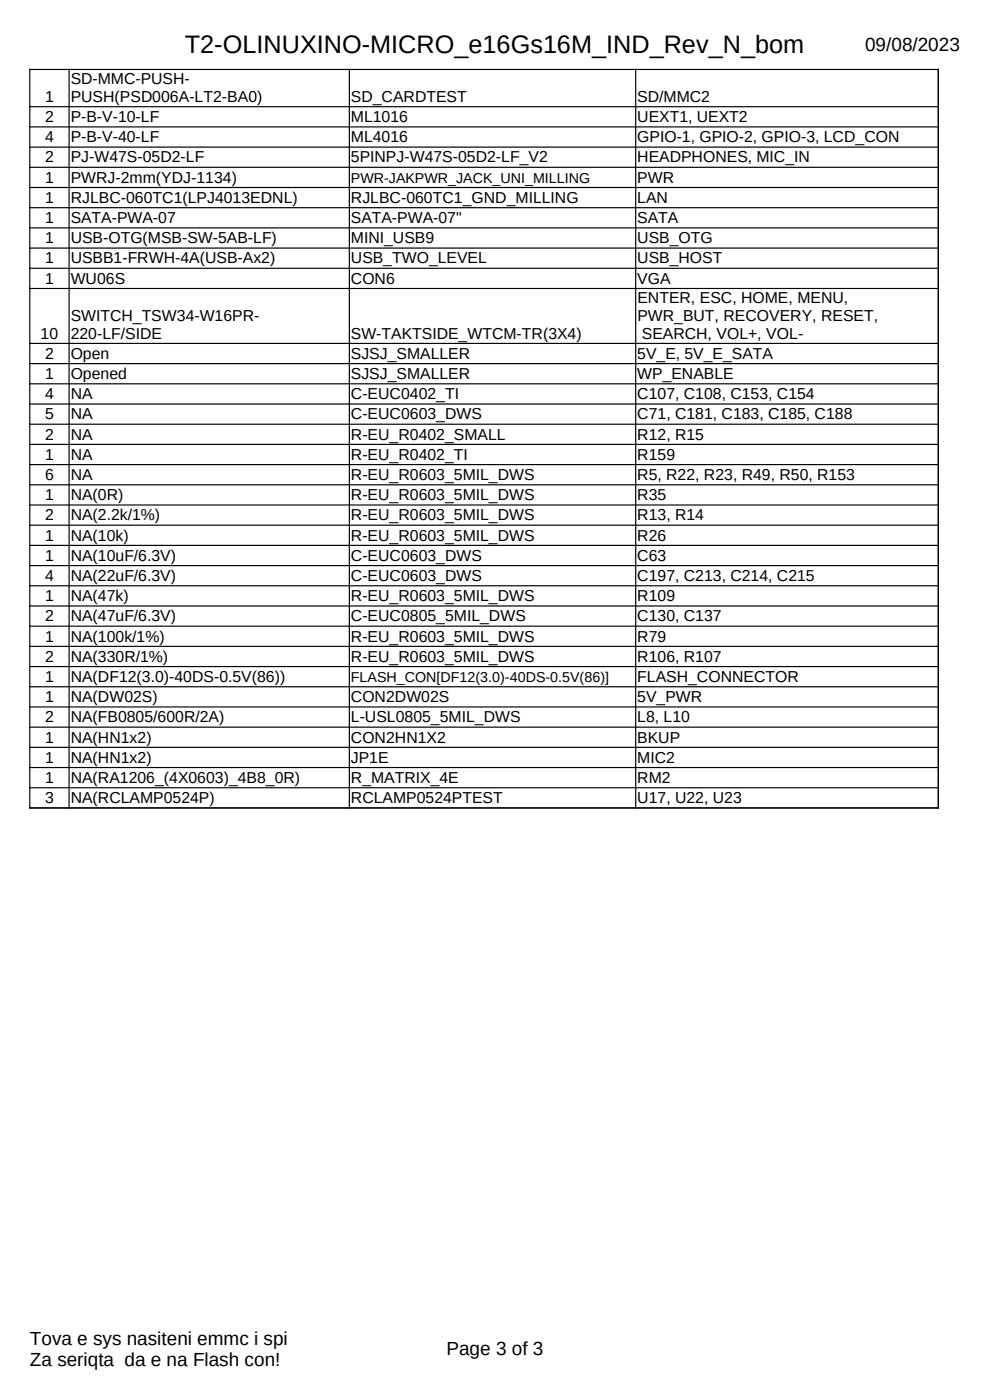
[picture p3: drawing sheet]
<svg xmlns="http://www.w3.org/2000/svg" width="210mm" height="297mm" viewBox="0 0 210 297" stroke-linecap="round" stroke-linejoin="round" font-family="sans-serif">
<defs><g id="words">
<text font-size="5.4" x="39.2" y="11.2">T2-OLINUXINO-MICRO_e16Gs16M_IND_Rev_N_bom</text>
<g font-size="4">
<text x="183.5" y="10.7">09/08/2023</text>
<text x="6.4" y="285.3">Tova e sys nasiteni emmc i spi</text>
<text x="94.7" y="287.5">Page 3 of 3</text>
<text x="6.4" y="289.8">Za seriqta da e na Flash con!</text>
</g>
<g font-size="3.4">
<text x="15" y="17.9">SD-MMC-PUSH-</text>
<text x="9.6" y="21.6">1</text>
<text x="15" y="21.6">PUSH(PSD006A-LT2-BA0)</text>
<text x="74.4" y="21.6">SD_CARDTEST</text>
<text x="135.2" y="21.6">SD/MMC2</text>
<text x="9.6" y="25.9">2</text>
<text x="15" y="25.9">P-B-V-10-LF</text>
<text x="74.4" y="25.9">ML1016</text>
<text x="135.2" y="25.9">UEXT1, UEXT2</text>
<text x="9.6" y="30.2">4</text>
<text x="9.6" y="34.5">2</text>
<text x="15" y="30.2">P-B-V-40-LF</text>
<text x="15" y="34.5">PJ-W47S-05D2-LF</text>
<text x="74.4" y="30.2">ML4016</text>
<text x="74.4" y="34.5">5PINPJ-W47S-05D2-LF_V2</text>
<text x="135.2" y="30.2">GPIO-1, GPIO-2, GPIO-3, LCD_CON</text>
<text x="135.2" y="34.5">HEADPHONES, MIC_IN</text>
<text x="9.6" y="38.7">1</text>
<text x="15" y="38.7">PWRJ-2mm(YDJ-1134)</text>
<text x="135.2" y="38.7">PWR</text>
<text x="9.6" y="43">1</text>
<text x="9.6" y="47.3">1</text>
<text x="15" y="43">RJLBC-060TC1(LPJ4013EDNL)</text>
<text x="15" y="47.3">SATA-PWA-07</text>
<text x="74.4" y="43">RJLBC-060TC1_GND_MILLING</text>
<text x="74.4" y="47.3">SATA-PWA-07&quot;</text>
<text x="135.2" y="43">LAN</text>
<text x="135.2" y="47.3">SATA</text>
<text x="9.6" y="51.6">1</text>
<text x="15" y="51.6">USB-OTG(MSB-SW-5AB-LF)</text>
<text x="74.4" y="51.6">MINI_USB9</text>
<text x="135.2" y="51.6">USB_OTG</text>
<text x="9.6" y="55.9">1</text>
<text x="15" y="55.9">USBB1-FRWH-4A(USB-Ax2)</text>
<text x="74.4" y="55.9">USB_TWO_LEVEL</text>
<text x="135.2" y="55.9">USB_HOST</text>
<text x="9.6" y="60.2">1</text>
<text x="15" y="60.2">WU06S</text>
<text x="74.4" y="60.2">CON6</text>
<text x="135.2" y="60.2">VGA</text>
<text x="135.2" y="64.3">ENTER, ESC, HOME, MENU,</text>
<text x="8.6" y="71.8">10</text>
<text x="15" y="68.1">SWITCH_TSW34-W16PR-</text>
<text x="15" y="71.8">220-LF/SIDE</text>
<text x="74.4" y="71.8">SW-TAKTSIDE_WTCM-TR(3X4)</text>
<text x="135.2" y="68.1">PWR_BUT, RECOVERY, RESET,</text>
<text x="136.1" y="71.8">SEARCH, VOL+, VOL-</text>
<text x="9.6" y="76.1">2</text>
<text x="15" y="76.1">Open</text>
<text x="74.4" y="76.1">SJSJ_SMALLER</text>
<text x="135.2" y="76.1">5V_E, 5V_E_SATA</text>
<text x="9.6" y="80.4">1</text>
<text x="15" y="80.4">Opened</text>
<text x="74.4" y="80.4">SJSJ_SMALLER</text>
<text x="135.2" y="80.4">WP_ENABLE</text>
<text x="9.6" y="84.7">4</text>
<text x="9.6" y="89">5</text>
<text x="15" y="84.7">NA</text>
<text x="15" y="89">NA</text>
<text x="74.4" y="84.7">C-EUC0402_TI</text>
<text x="74.4" y="89">C-EUC0603_DWS</text>
<text x="135.2" y="84.7">C107, C108, C153, C154</text>
<text x="135.2" y="89">C71, C181, C183, C185, C188</text>
<text x="9.6" y="93.2">2</text>
<text x="15" y="93.2">NA</text>
<text x="74.4" y="93.2">R-EU_R0402_SMALL</text>
<text x="135.2" y="93.2">R12, R15</text>
<text x="9.6" y="97.5">1</text>
<text x="9.6" y="101.8">6</text>
<text x="15" y="97.5">NA</text>
<text x="15" y="101.8">NA</text>
<text x="74.4" y="97.5">R-EU_R0402_TI</text>
<text x="74.4" y="101.8">R-EU_R0603_5MIL_DWS</text>
<text x="135.2" y="97.5">R159</text>
<text x="135.2" y="101.8">R5, R22, R23, R49, R50, R153</text>
<text x="9.6" y="106.1">1</text>
<text x="15" y="106.1">NA(0R)</text>
<text x="74.4" y="106.1">R-EU_R0603_5MIL_DWS</text>
<text x="135.2" y="106.1">R35</text>
<text x="9.6" y="110.4">2</text>
<text x="15" y="110.4">NA(2.2k/1%)</text>
<text x="74.4" y="110.4">R-EU_R0603_5MIL_DWS</text>
<text x="135.2" y="110.4">R13, R14</text>
<text x="9.6" y="114.7">1</text>
<text x="9.6" y="119">1</text>
<text x="15" y="114.7">NA(10k)</text>
<text x="15" y="119">NA(10uF/6.3V)</text>
<text x="74.4" y="114.7">R-EU_R0603_5MIL_DWS</text>
<text x="74.4" y="119">C-EUC0603_DWS</text>
<text x="135.2" y="114.7">R26</text>
<text x="135.2" y="119">C63</text>
<text x="9.6" y="123.3">4</text>
<text x="15" y="123.3">NA(22uF/6.3V)</text>
<text x="74.4" y="123.3">C-EUC0603_DWS</text>
<text x="135.2" y="123.3">C197, C213, C214, C215</text>
<text x="9.6" y="127.5">1</text>
<text x="9.6" y="131.8">2</text>
<text x="15" y="127.5">NA(47k)</text>
<text x="15" y="131.8">NA(47uF/6.3V)</text>
<text x="74.4" y="127.5">R-EU_R0603_5MIL_DWS</text>
<text x="74.4" y="131.8">C-EUC0805_5MIL_DWS</text>
<text x="135.2" y="127.5">R109</text>
<text x="135.2" y="131.8">C130, C137</text>
<text x="9.6" y="136.1">1</text>
<text x="15" y="136.1">NA(100k/1%)</text>
<text x="74.4" y="136.1">R-EU_R0603_5MIL_DWS</text>
<text x="135.2" y="136.1">R79</text>
<text x="9.6" y="140.4">2</text>
<text x="15" y="140.4">NA(330R/1%)</text>
<text x="74.4" y="140.4">R-EU_R0603_5MIL_DWS</text>
<text x="135.2" y="140.4">R106, R107</text>
<text x="9.6" y="144.7">1</text>
<text x="9.6" y="148.9">1</text>
<text x="15" y="144.7">NA(DF12(3.0)-40DS-0.5V(86))</text>
<text x="15" y="148.9">NA(DW02S)</text>
<text x="74.4" y="148.9">CON2DW02S</text>
<text x="135.2" y="144.7">FLASH_CONNECTOR</text>
<text x="135.2" y="148.9">5V_PWR</text>
<text x="9.6" y="153.2">2</text>
<text x="15" y="153.2">NA(FB0805/600R/2A)</text>
<text x="74.4" y="153.2">L-USL0805_5MIL_DWS</text>
<text x="135.2" y="153.2">L8, L10</text>
<text x="9.6" y="157.5">1</text>
<text x="9.6" y="161.8">1</text>
<text x="15" y="157.5">NA(HN1x2)</text>
<text x="15" y="161.8">NA(HN1x2)</text>
<text x="74.4" y="157.5">CON2HN1X2</text>
<text x="74.4" y="161.8">JP1E</text>
<text x="135.2" y="157.5">BKUP</text>
<text x="135.2" y="161.8">MIC2</text>
<text x="9.6" y="166.1">1</text>
<text x="15" y="166.1">NA(RA1206_(4X0603)_4B8_0R)</text>
<text x="74.4" y="166.1">R_MATRIX_4E</text>
<text x="135.2" y="166.1">RM2</text>
<text x="9.6" y="170.4">3</text>
<text x="15" y="170.4">NA(RCLAMP0524P)</text>
<text x="74.4" y="170.4">RCLAMP0524PTEST</text>
<text x="135.2" y="170.4">U17, U22, U23</text>
</g>
<g font-size="3">
<text x="74.4" y="38.8">PWR-JAKPWR_JACK_UNI_MILLING</text>
<text x="74.4" y="144.7">FLASH_CON[DF12(3.0)-40DS-0.5V(86)]</text>
</g>
</g></defs>
<g fill="none" stroke="#000" stroke-width=".25">
<path d="M6.2 14.7h193M6.3 14.6v156.9M14.7 14.6v156.9M74.1 14.6v156.9M134.9 14.6v156.9M199 14.6v156.9M6.2 22.6h193M6.2 26.9h193M6.2 31.2h193M6.2 35.5h193M6.2 39.8h193M6.2 44.1h193"/>
<path d="M6.2 48.3h193M6.2 52.6h193M6.2 56.9h193M6.2 61.2h193M6.2 72.9h193M6.2 77.1h193M6.2 81.4h193M6.2 85.7h193M6.2 90h193M6.2 94.3h193M6.2 98.6h193M6.2 102.8h193"/>
<path d="M6.2 107.1h193M6.2 111.4h193M6.2 115.7h193M6.2 120h193M6.2 124.3h193M6.2 128.6h193M6.2 132.8h193M6.2 137.1h193M6.2 141.4h193M6.2 145.7h193M6.2 150h193M6.2 154.3h193"/>
<path d="M6.2 158.5h193M6.2 162.8h193M6.2 167.1h193M6.2 171.4h193"/>
</g>
<use href="#words"/>
</svg>
